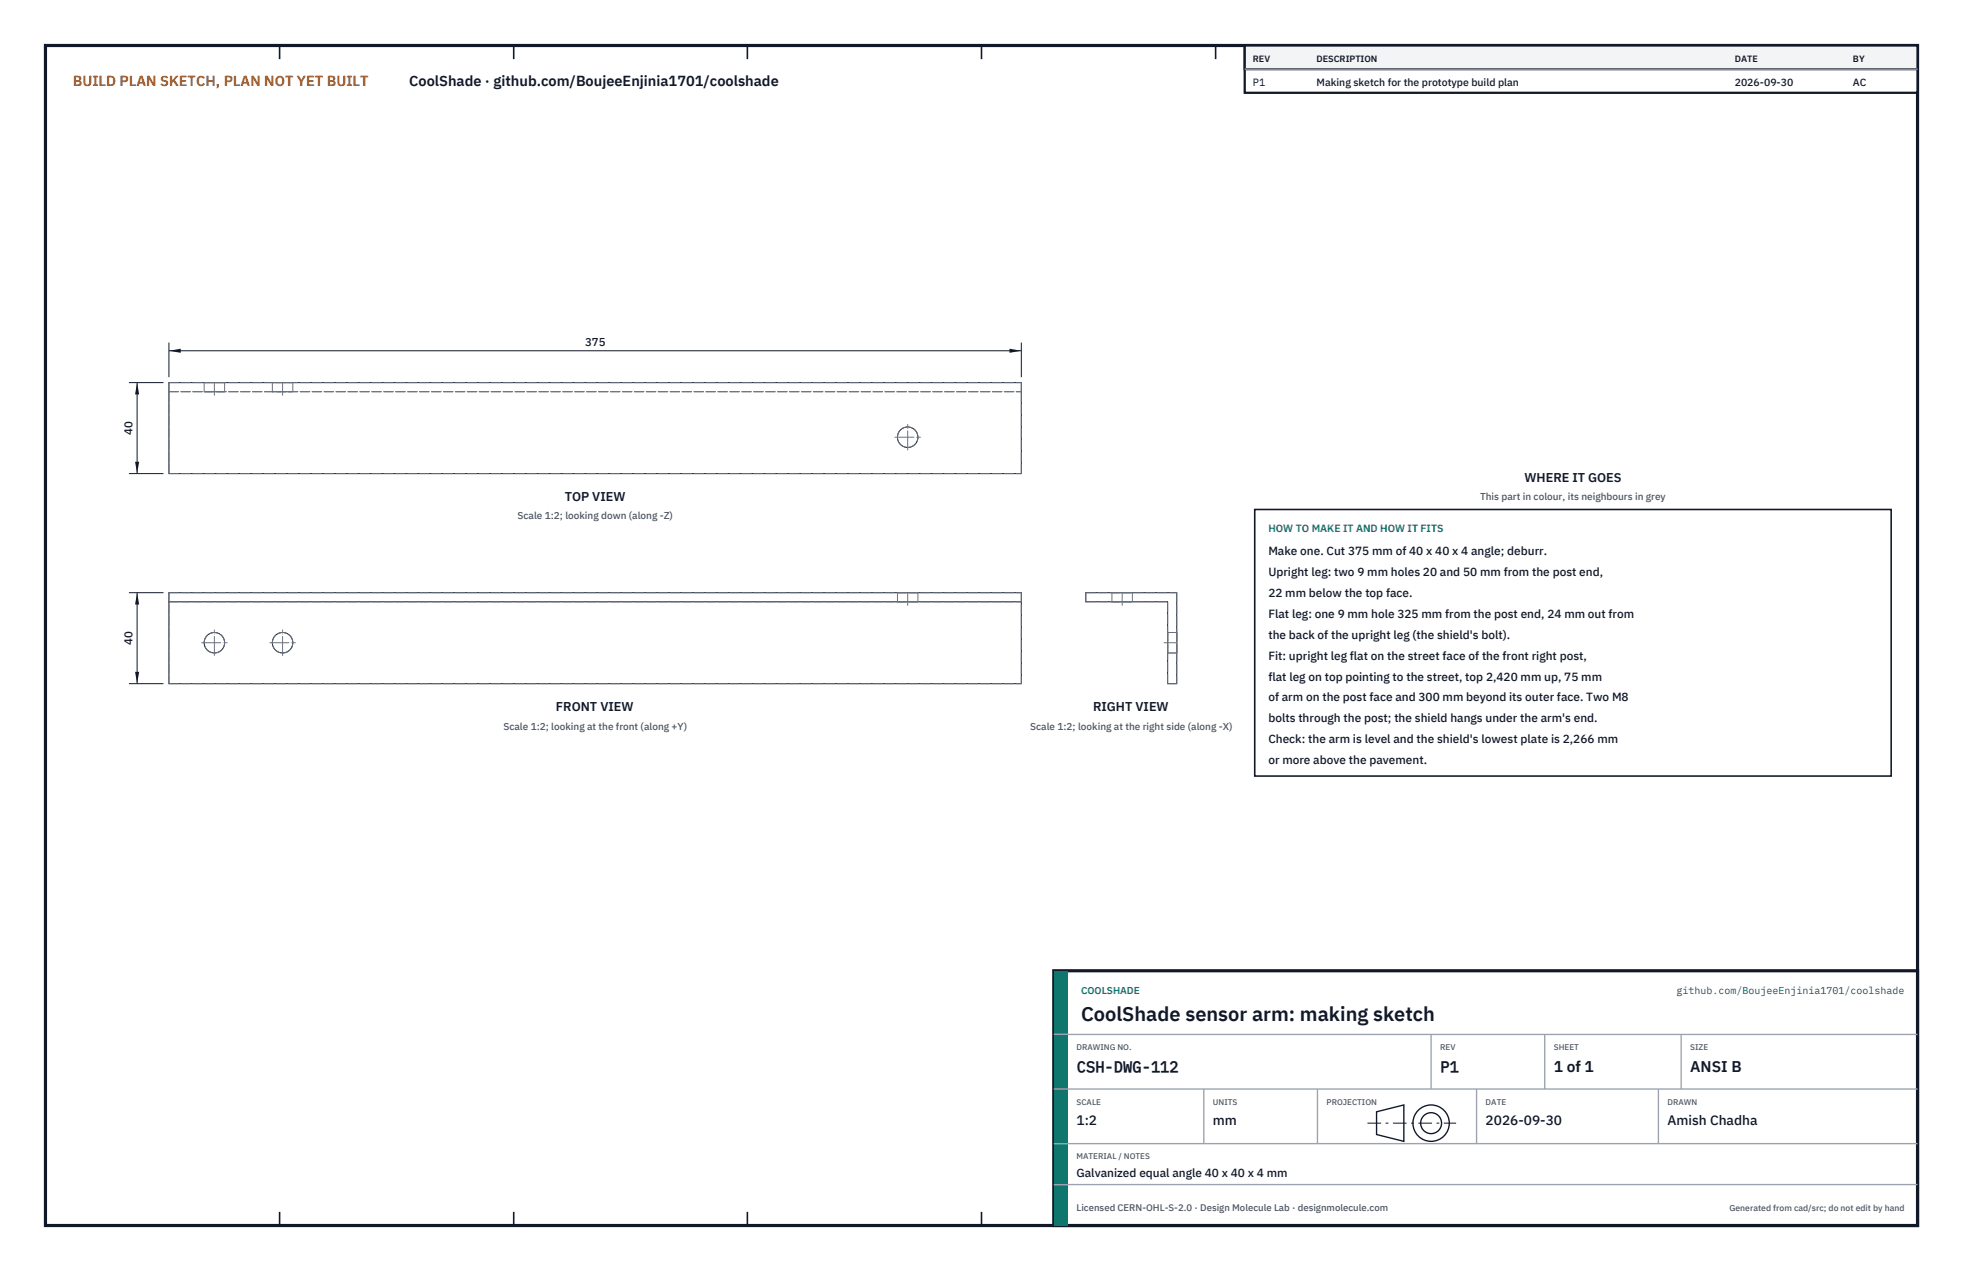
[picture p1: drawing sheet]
<svg xmlns="http://www.w3.org/2000/svg" width="432mm" height="279mm" viewBox="0 0 432 279" stroke-linecap="round" stroke-linejoin="round" font-family="sans-serif">
<defs><g id="words">
<text font-size="4.4" fill="#111827" x="237.8" y="224.4">CoolShade sensor arm: making sketch</text>
<g font-size="3.4" fill="#111827">
<text x="236.8" y="235.6">CSH-DWG-112</text>
<text x="316.8" y="235.6">P1</text>
<text x="341.8" y="235.6">1 of 1</text>
<text x="371.8" y="235.6">ANSI B</text>
</g>
<text font-size="3.2" fill="#b45309" x="16" y="19">BUILD PLAN SKETCH, PLAN NOT YET BUILT</text>
<text font-size="3.2" fill="#111827" x="90" y="19">CoolShade · github.com/BoujeeEnjinia1701/coolshade</text>
<g font-size="3" fill="#111827">
<text x="236.8" y="247.2">1:2</text>
<text x="266.8" y="247.2">mm</text>
<text x="326.8" y="247.2">2026-09-30</text>
<text x="366.8" y="247.2">Amish Chadha</text>
</g>
<g font-size="2.8" fill="#111827">
<text x="335.3" y="106">WHERE IT GOES</text>
<text x="124.2" y="110.2">TOP VIEW</text>
<text x="122.3" y="156.4">FRONT VIEW</text>
<text x="240.4" y="156.4">RIGHT VIEW</text>
</g>
<g font-size="2.6" fill="#111827">
<text x="279" y="122">Make one. Cut 375 mm of 40 x 40 x 4 angle; deburr.</text>
<text x="279" y="126.6">Upright leg: two 9 mm holes 20 and 50 mm from the post end,</text>
<text x="279" y="131.2">22 mm below the top face.</text>
<text x="279" y="135.8">Flat leg: one 9 mm hole 325 mm from the post end, 24 mm out from</text>
<text x="279" y="140.4">the back of the upright leg (the shield's bolt).</text>
<text x="279" y="145">Fit: upright leg flat on the street face of the front right post,</text>
<text x="279" y="149.6">flat leg on top pointing to the street, top 2,420 mm up, 75 mm</text>
<text x="279" y="154.2">of arm on the post face and 300 mm beyond its outer face. Two M8</text>
<text x="279" y="158.8">bolts through the post; the shield hangs under the arm's end.</text>
<text x="279" y="163.4">Check: the arm is level and the shield's lowest plate is 2,266 mm</text>
<text x="279" y="168">or more above the pavement.</text>
<text x="236.8" y="258.8">Galvanized equal angle 40 x 40 x 4 mm</text>
</g>
<g font-size="2.5" fill="#111827">
<text x="128.7" y="76.1">375</text>
<text x="29.2" y="95.6" transform="rotate(-90 29.2 95.6)">40</text>
<text x="29.2" y="141.8" transform="rotate(-90 29.2 141.8)">40</text>
</g>
<g font-size="2.3" fill="#111827">
<text x="275.6" y="18.8">P1</text>
<text x="289.6" y="18.8">Making sketch for the prototype build plan</text>
<text x="381.6" y="18.8">2026-09-30</text>
<text x="407.6" y="18.8">AC</text>
</g>
<text font-size="2.3" fill="#0f766e" x="279" y="117">HOW TO MAKE IT AND HOW IT FITS</text>
<g font-size="2.2" fill="#4b5563">
<text x="325.6" y="110">This part in colour, its neighbours in grey</text>
<text x="113.8" y="114.2">Scale 1:2; looking down (along -Z)</text>
<text x="110.7" y="160.4">Scale 1:2; looking at the front (along +Y)</text>
<text x="226.6" y="160.4">Scale 1:2; looking at the right side (along -X)</text>
</g>
<g font-size="2.2" fill="#0f766e">
<text x="237.8" y="218.4">COOLSHADE</text>
<text x="368.8" y="218.4">github.com/BoujeeEnjinia1701/coolshade</text>
</g>
<text font-size="2.1" fill="#4b5563" x="236.8" y="266.2">Licensed CERN-OHL-S-2.0 · Design Molecule Lab · designmolecule.com</text>
<g font-size="2" fill="#111827">
<text x="275.6" y="13.6">REV</text>
<text x="289.6" y="13.6">DESCRIPTION</text>
<text x="381.6" y="13.6">DATE</text>
<text x="407.6" y="13.6">BY</text>
</g>
<text font-size="1.9" fill="#4b5563" x="380.4" y="266.2">Generated from cad/src; do not edit by hand</text>
<g font-size="1.8" fill="#4b5563">
<text x="236.8" y="230.8">DRAWING NO.</text>
<text x="316.8" y="230.8">REV</text>
<text x="341.8" y="230.8">SHEET</text>
<text x="371.8" y="230.8">SIZE</text>
<text x="236.8" y="242.8">SCALE</text>
<text x="266.8" y="242.8">UNITS</text>
<text x="291.8" y="242.8">PROJECTION</text>
<text x="326.8" y="242.8">DATE</text>
<text x="366.8" y="242.8">DRAWN</text>
<text x="236.8" y="254.8">MATERIAL / NOTES</text>
</g>
</g></defs>
<path d="M10 10h411.8v259.4h-411.8z" fill="none" stroke="#111827" stroke-width=".7" stroke-linecap="butt"/>
<g fill="none" stroke="#111827" stroke-width=".35">
<path d="M61.5 10v3M113 10v3M164.4 10v3M215.9 10v3M267.4 10v3M318.9 10v3M370.3 10v3M61.5 266.4v3M113 266.4v3M164.4 266.4v3M215.9 266.4v3M267.4 266.4v3"/>
<path d="M318.9 266.4v3M370.3 266.4v3"/>
</g>
<g fill="none" stroke="#111727" stroke-width=".22">
<path d="M37.2 84.1h187.5v20h-187.5zM37.2 130.3h187.5v20h-187.5zM37.2 132.3h187.5M238.8 130.3h20v20h-2v-18h-18z"/>
<circle cx="199.7" cy="96.1" r="2.25"/>
<circle cx="47.2" cy="141.3" r="2.25"/>
<circle cx="62.2" cy="141.3" r="2.25"/>
</g>
<g fill="none" stroke="#6a7180" stroke-width=".22" stroke-dasharray="2.1 .5">
<path d="M37.2 86.1v-2M37.2 86.1h187.5M37.2 84.1h187.5M44.9 86.1h2.3M44.9 84.1h2.3M44.9 86.1v-2M47.2 86.1h2.2M47.2 84.1h2.2M49.4 86.1h-4.5M49.4 84.1h-4.5M49.4 86.1v-2M59.9 86.1h2.3"/>
<path d="M59.9 84.1h2.3M59.9 86.1v-2M62.2 86.1h2.2M62.2 84.1h2.2M64.4 86.1h-4.5M64.4 84.1h-4.5M64.4 86.1v-2M224.7 86.1v-2M37.2 104.1v-18M37.2 104.1h187.5M224.7 104.1v-18M37.2 130.3v20"/>
<path d="M37.2 132.3h187.5M37.2 130.3h187.5M197.4 130.3h4.5M197.4 132.3h4.5M197.4 130.3v2M201.9 130.3h-4.5M201.9 132.3h-4.5M201.9 130.3v2M224.7 130.3v20M238.8 130.3h20M238.8 132.3v-2M238.8 132.3h18"/>
<path d="M244.6 130.3h2.2M244.6 132.3h2.2M244.6 130.3v2M246.8 130.3h2.3M246.8 132.3h2.3M249.1 130.3h-4.5M249.1 132.3h-4.5M249.1 130.3v2M256.8 139v4.5M256.8 139h2M258.8 130.3v20M258.8 139v4.5"/>
<path d="M37.2 150.3h187.5M256.8 150.3v-18M256.8 150.3h2M256.8 143.5v-4.5M256.8 143.5h2M258.8 143.5v-4.5"/>
<circle cx="199.7" cy="96.1" r="2.25"/>
<circle cx="47.2" cy="141.3" r="2.25"/>
<circle cx="62.2" cy="141.3" r="2.25"/>
</g>
<path d="M47.2 86.9v-2.8M62.2 86.9v-2.8M196.9 96.1h5.6M199.7 98.9v-5.6M199.7 130.3v2.8M246.8 130.3v2.8M44.3 141.3h5.7M47.2 144.1v-5.6M59.3 141.3h5.7M62.2 144.1v-5.6M256 141.3h2.8" fill="none" stroke="#6a7180" stroke-width=".22" stroke-dasharray="4.2 .5 0 .5"/>
<path d="M37.2 75.3v7.6M37.2 77.1h187.5M224.7 75.3v7.6" fill="none" stroke="#111827" stroke-width=".22"/>
<path d="M37.2 77.1l2.6-.4v.9zM222.1 76.7v.9l2.6-.5z" fill="#111827"/>
<path d="M28.4 84.1h7.6M30.2 84.1v20M28.4 104.1h7.6" fill="none" stroke="#111827" stroke-width=".22"/>
<path d="M30.2 84.1l-.5 2.6h.9zM29.7 101.5h.9l-.4 2.6z" fill="#111827"/>
<path d="M28.4 130.3h7.6M30.2 130.3v20M28.4 150.3h7.6" fill="none" stroke="#111827" stroke-width=".22"/>
<path d="M30.2 130.3l-.5 2.6h.9zM29.7 147.7h.9l-.4 2.6z" fill="#111827"/>
<path d="M276 112h140v58.6h-140z" fill="#fff" stroke="#111827" stroke-width=".35"/>
<path d="M273.8 10h148v10.4h-148z" fill="#fff" stroke="#111827" stroke-width=".5"/>
<path d="M273.8 10h148v5.2h-148z" fill="#f3f4f6" stroke="#111827" stroke-width=".5"/>
<path d="M273.8 15.2h148" fill="none" stroke="#9ca3af" stroke-width=".3"/>
<path d="M231.8 213.4h190v56h-190z" fill="#fff" stroke="#111827" stroke-width=".7" stroke-linecap="butt"/>
<path d="M231.8 213.4h3v56h-3z" fill="#0f766e"/>
<path d="M231.8 227.4h190M231.8 239.4h190M264.8 239.4v12M289.8 239.4v12M314.8 227.4v12M324.8 239.4v12M339.8 227.4v12M364.8 239.4v12M369.8 227.4v12M231.8 251.4h190M231.8 260.4h190" fill="none" stroke="#9ca3af" stroke-width=".3"/>
<g fill="none" stroke="#111827" stroke-width=".3">
<path d="M302.8 244.4l6-1.5v8l-6-1.5z"/>
<circle cx="314.8" cy="246.9" r="4"/>
<circle cx="314.8" cy="246.9" r="2.3"/>
</g>
<path d="M300.8 246.9h19.5" fill="none" stroke="#111827" stroke-width=".22" stroke-dasharray="3 1 .6 1" stroke-linecap="butt"/>
<use href="#words"/>
</svg>
